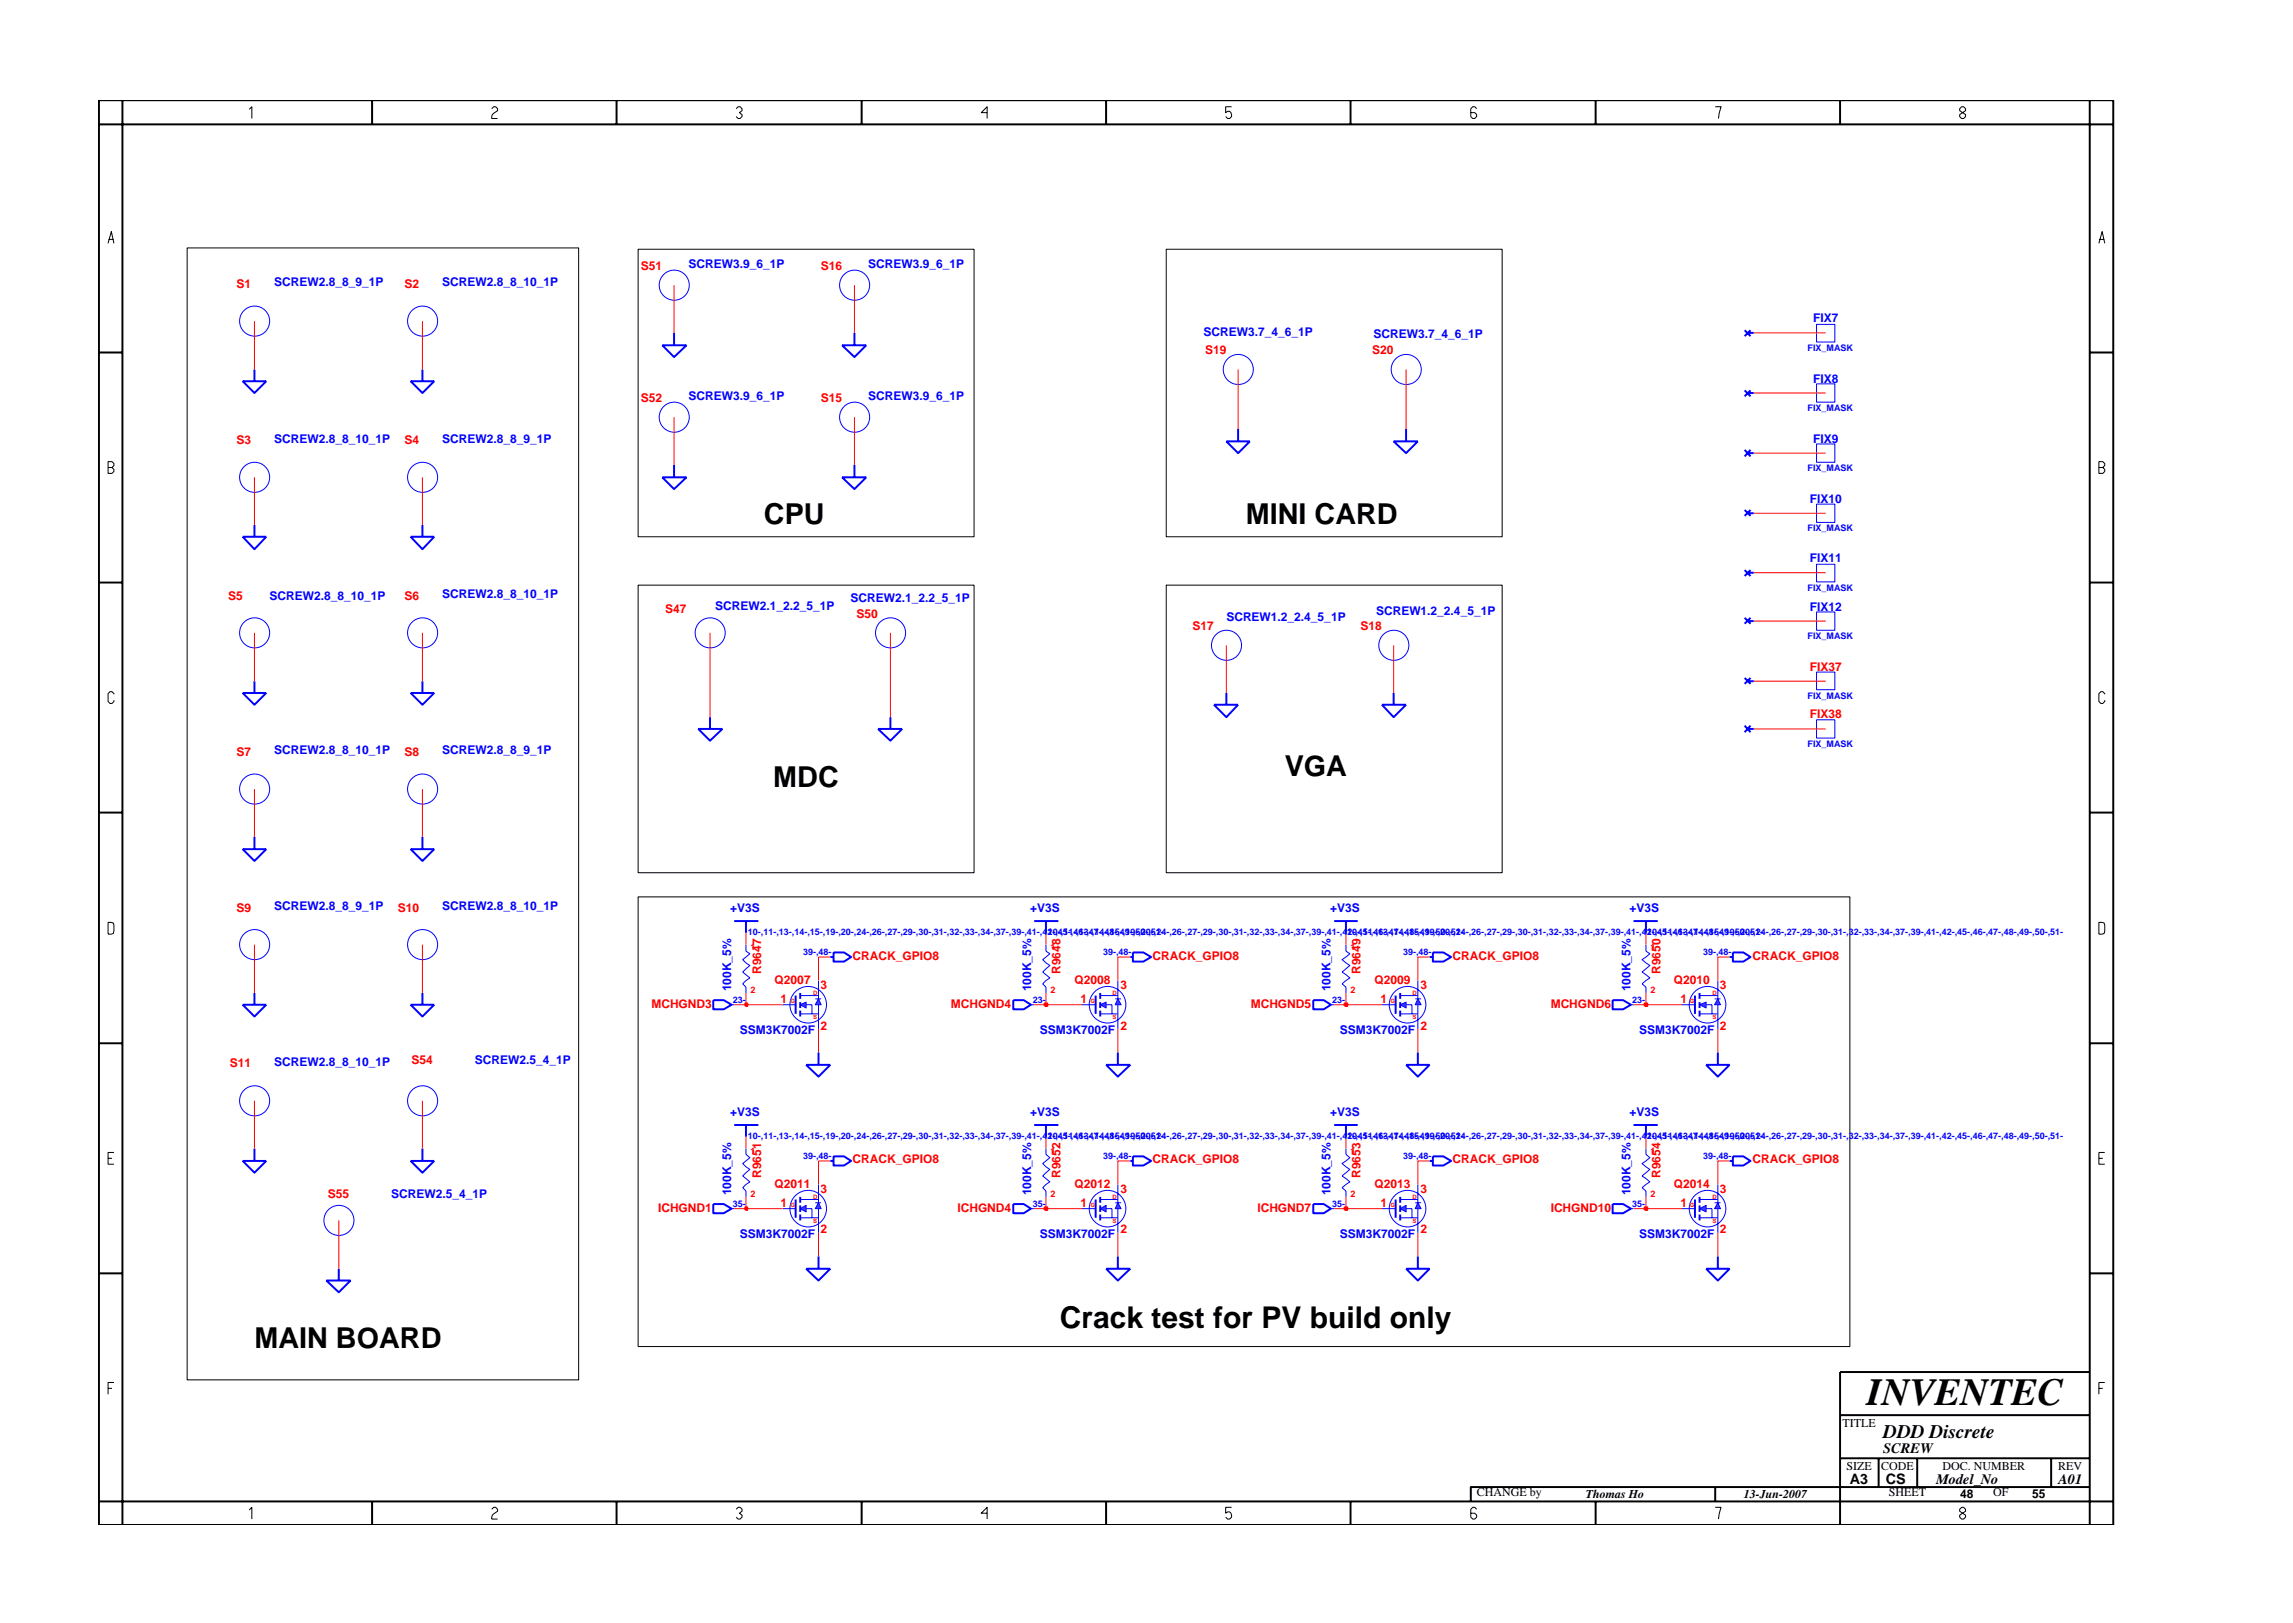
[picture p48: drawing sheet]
<svg xmlns="http://www.w3.org/2000/svg" width="297mm" height="210mm" viewBox="0 0 297 210" stroke-linecap="round" stroke-linejoin="round" font-family="sans-serif">
<defs><g id="words">
<text font-size="5" x="241.8" y="182">INVENTEC</text>
<text font-size="3.9" x="137.3" y="172">Crack test for PV build only</text>
<g font-size="3.7">
<text x="99" y="67.9">CPU</text>
<text x="161.4" y="67.9">MINI CARD</text>
<text x="100.2" y="102">MDC</text>
<text x="166.4" y="100.5">VGA</text>
<text x="33" y="174.6">MAIN BOARD</text>
</g>
<text font-size="2.5" x="244" y="186.3">DDD Discrete</text>
<g font-size="1.9">
<text x="244" y="188.2">SCREW</text>
<text x="239.6" y="192.2">A3</text>
<text x="244.3" y="192.3">CS</text>
<text x="250.8" y="192.2">Model_No</text>
<text x="266.6" y="192.2">A01</text>
</g>
<g font-size="1.6" fill="#f00">
<text x="83" y="35">S51</text>
<text x="106.3" y="35">S16</text>
<text x="30.6" y="37.4">S1</text>
<text x="52.4" y="37.4">S2</text>
<text x="156.1" y="45.9">S19</text>
<text x="177.8" y="45.9">S20</text>
<text x="83" y="52.1">S52</text>
<text x="106.3" y="52.1">S15</text>
<text x="30.6" y="57.5">S3</text>
<text x="52.4" y="57.5">S4</text>
<text x="29.5" y="77.8">S5</text>
<text x="52.4" y="77.8">S6</text>
<text x="86.2" y="79.4">S47</text>
<text x="111" y="80">S50</text>
<text x="154.5" y="81.6">S17</text>
<text x="176.2" y="81.6">S18</text>
<text x="234.4" y="86.9">FIX37</text>
<text x="234.4" y="93.1">FIX38</text>
<text x="30.6" y="97.9">S7</text>
<text x="52.4" y="97.9">S8</text>
<text x="30.6" y="118.1">S9</text>
<text x="51.5" y="118.1">S10</text>
<text x="110.4" y="124.3">CRACK_GPIO8</text>
<text x="149.3" y="124.3">CRACK_GPIO8</text>
<text x="188.2" y="124.3">CRACK_GPIO8</text>
<text x="227" y="124.3">CRACK_GPIO8</text>
<text x="84.4" y="130.6">MCHGND3</text>
<text x="98.6" y="126.2" transform="rotate(-90 98.6 126.2)">R9647</text>
<text x="100.4" y="127.5">Q2007</text>
<text x="101.1" y="130">1</text>
<text x="106.3" y="128.1">3</text>
<text x="123.2" y="130.6">MCHGND4</text>
<text x="137.4" y="126.2" transform="rotate(-90 137.4 126.2)">R9648</text>
<text x="139.2" y="127.5">Q2008</text>
<text x="140" y="130">1</text>
<text x="145.1" y="128.1">3</text>
<text x="162" y="130.6">MCHGND5</text>
<text x="176.3" y="126.2" transform="rotate(-90 176.3 126.2)">R9649</text>
<text x="178.1" y="127.5">Q2009</text>
<text x="178.8" y="130">1</text>
<text x="184" y="128.1">3</text>
<text x="200.9" y="130.6">MCHGND6</text>
<text x="215.1" y="126.2" transform="rotate(-90 215.1 126.2)">R9650</text>
<text x="216.9" y="127.5">Q2010</text>
<text x="217.7" y="130">1</text>
<text x="222.8" y="128.1">3</text>
<text x="53.3" y="137.9">S54</text>
<text x="106.3" y="133.4">2</text>
<text x="145.1" y="133.4">2</text>
<text x="184" y="133.4">2</text>
<text x="222.8" y="133.4">2</text>
<text x="29.8" y="138.3">S11</text>
<text x="42.5" y="155.2">S55</text>
<text x="98.6" y="152.6" transform="rotate(-90 98.6 152.6)">R9651</text>
<text x="100.4" y="153.9">Q2011</text>
<text x="106.3" y="154.5">3</text>
<text x="110.4" y="150.7">CRACK_GPIO8</text>
<text x="137.4" y="152.6" transform="rotate(-90 137.4 152.6)">R9652</text>
<text x="139.2" y="153.9">Q2012</text>
<text x="145.1" y="154.5">3</text>
<text x="149.3" y="150.7">CRACK_GPIO8</text>
<text x="176.3" y="152.6" transform="rotate(-90 176.3 152.6)">R9653</text>
<text x="178.1" y="153.9">Q2013</text>
<text x="184" y="154.5">3</text>
<text x="188.2" y="150.7">CRACK_GPIO8</text>
<text x="215.1" y="152.6" transform="rotate(-90 215.1 152.6)">R9654</text>
<text x="216.9" y="153.9">Q2014</text>
<text x="222.8" y="154.5">3</text>
<text x="227" y="150.7">CRACK_GPIO8</text>
<text x="85.2" y="157">ICHGND1</text>
<text x="101.1" y="156.4">1</text>
<text x="106.3" y="159.8">2</text>
<text x="124" y="157">ICHGND4</text>
<text x="140" y="156.4">1</text>
<text x="145.1" y="159.8">2</text>
<text x="162.9" y="157">ICHGND7</text>
<text x="178.8" y="156.4">1</text>
<text x="184" y="159.8">2</text>
<text x="200.9" y="157">ICHGND10</text>
<text x="217.7" y="156.4">1</text>
<text x="222.8" y="159.8">2</text>
</g>
<g font-size="1.6" fill="#00f">
<text x="89.2" y="34.7">SCREW3.9_6_1P</text>
<text x="112.5" y="34.7">SCREW3.9_6_1P</text>
<text x="35.5" y="37.1">SCREW2.8_8_9_1P</text>
<text x="57.3" y="37.1">SCREW2.8_8_10_1P</text>
<text x="234.9" y="41.8">FIX7</text>
<text x="155.9" y="43.5">SCREW3.7_4_6_1P</text>
<text x="177.9" y="43.8">SCREW3.7_4_6_1P</text>
<text x="89.2" y="51.8">SCREW3.9_6_1P</text>
<text x="112.5" y="51.8">SCREW3.9_6_1P</text>
<text x="234.9" y="49.6">FIX8</text>
<text x="35.5" y="57.3">SCREW2.8_8_10_1P</text>
<text x="57.3" y="57.3">SCREW2.8_8_9_1P</text>
<text x="234.9" y="57.3">FIX9</text>
<text x="234.4" y="65.1">FIX10</text>
<text x="34.9" y="77.8">SCREW2.8_8_10_1P</text>
<text x="57.3" y="77.5">SCREW2.8_8_10_1P</text>
<text x="234.4" y="72.8">FIX11</text>
<text x="92.7" y="79">SCREW2.1_2.2_5_1P</text>
<text x="110.2" y="78">SCREW2.1_2.2_5_1P</text>
<text x="158.9" y="80.5">SCREW1.2_2.4_5_1P</text>
<text x="178.3" y="79.7">SCREW1.2_2.4_5_1P</text>
<text x="234.4" y="79.1">FIX12</text>
<text x="35.5" y="97.7">SCREW2.8_8_10_1P</text>
<text x="57.3" y="97.7">SCREW2.8_8_9_1P</text>
<text x="35.5" y="117.9">SCREW2.8_8_9_1P</text>
<text x="57.3" y="117.9">SCREW2.8_8_10_1P</text>
<text x="94.6" y="118.1">+V3S</text>
<text x="133.4" y="118.1">+V3S</text>
<text x="172.3" y="118.1">+V3S</text>
<text x="211.1" y="118.1">+V3S</text>
<text x="94.7" y="128.4" transform="rotate(-90 94.7 128.4)">100K_5%</text>
<text x="133.6" y="128.4" transform="rotate(-90 133.6 128.4)">100K_5%</text>
<text x="172.4" y="128.4" transform="rotate(-90 172.4 128.4)">100K_5%</text>
<text x="211.2" y="128.4" transform="rotate(-90 211.2 128.4)">100K_5%</text>
<text x="61.5" y="137.9">SCREW2.5_4_1P</text>
<text x="95.9" y="134">SSM3K7002F</text>
<text x="134.7" y="134">SSM3K7002F</text>
<text x="173.6" y="134">SSM3K7002F</text>
<text x="212.4" y="134">SSM3K7002F</text>
<text x="35.5" y="138.1">SCREW2.8_8_10_1P</text>
<text x="94.6" y="144.5">+V3S</text>
<text x="133.4" y="144.5">+V3S</text>
<text x="172.3" y="144.5">+V3S</text>
<text x="211.1" y="144.5">+V3S</text>
<text x="50.7" y="155.2">SCREW2.5_4_1P</text>
<text x="94.7" y="154.8" transform="rotate(-90 94.7 154.8)">100K_5%</text>
<text x="133.6" y="154.8" transform="rotate(-90 133.6 154.8)">100K_5%</text>
<text x="172.4" y="154.8" transform="rotate(-90 172.4 154.8)">100K_5%</text>
<text x="211.2" y="154.8" transform="rotate(-90 211.2 154.8)">100K_5%</text>
<text x="95.9" y="160.4">SSM3K7002F</text>
<text x="134.7" y="160.4">SSM3K7002F</text>
<text x="173.6" y="160.4">SSM3K7002F</text>
<text x="212.4" y="160.4">SSM3K7002F</text>
</g>
<g font-size="1.6">
<text x="238.7" y="184.8">TITLE</text>
<text x="239.2" y="190.4">SIZE</text>
<text x="243.7" y="190.4">CODE</text>
<text x="251.6" y="190.4">DOC. NUMBER</text>
<text x="266.6" y="190.4">REV</text>
<text x="191.3" y="193.9">CHANGE by</text>
<text x="205.4" y="194.1">Thomas Ho</text>
<text x="225.9" y="194.1">13-Jun-2007</text>
<text x="244.7" y="193.9">SHEET</text>
<text x="253.9" y="194.1">48</text>
<text x="258.2" y="193.9">OF</text>
<text x="263.3" y="194.1">55</text>
</g>
<g font-size="1.2" fill="#00f">
<text x="234.1" y="45.5">FIX_MASK</text>
<text x="234.1" y="53.3">FIX_MASK</text>
<text x="234.1" y="61.1">FIX_MASK</text>
<text x="234.1" y="68.8">FIX_MASK</text>
<text x="234.1" y="76.6">FIX_MASK</text>
<text x="234.1" y="82.7">FIX_MASK</text>
<text x="234.1" y="90.5">FIX_MASK</text>
<text x="234.1" y="96.8">FIX_MASK</text>
<text x="96.9" y="121.1">10-,11-,13-,14-,15-,19-,20-,24-,26-,27-,29-,30-,31-,32-,33-,34-,37-,39-,41-,42-,45-,46-,47-,48-,49-,50-,51-</text>
<text x="104" y="123.7">39-,48-</text>
<text x="135.7" y="121.1">10-,11-,13-,14-,15-,19-,20-,24-,26-,27-,29-,30-,31-,32-,33-,34-,37-,39-,41-,42-,45-,46-,47-,48-,49-,50-,51-</text>
<text x="142.9" y="123.7">39-,48-</text>
<text x="174.5" y="121.1">10-,11-,13-,14-,15-,19-,20-,24-,26-,27-,29-,30-,31-,32-,33-,34-,37-,39-,41-,42-,45-,46-,47-,48-,49-,50-,51-</text>
<text x="181.8" y="123.7">39-,48-</text>
<text x="213.4" y="121.1">10-,11-,13-,14-,15-,19-,20-,24-,26-,27-,29-,30-,31-,32-,33-,34-,37-,39-,41-,42-,45-,46-,47-,48-,49-,50-,51-</text>
<text x="220.6" y="123.7">39-,48-</text>
<text x="94.9" y="130">23-</text>
<text x="133.8" y="130">23-</text>
<text x="172.6" y="130">23-</text>
<text x="211.4" y="130">23-</text>
<text x="96.9" y="147.5">10-,11-,13-,14-,15-,19-,20-,24-,26-,27-,29-,30-,31-,32-,33-,34-,37-,39-,41-,42-,45-,46-,47-,48-,49-,50-,51-</text>
<text x="135.7" y="147.5">10-,11-,13-,14-,15-,19-,20-,24-,26-,27-,29-,30-,31-,32-,33-,34-,37-,39-,41-,42-,45-,46-,47-,48-,49-,50-,51-</text>
<text x="174.5" y="147.5">10-,11-,13-,14-,15-,19-,20-,24-,26-,27-,29-,30-,31-,32-,33-,34-,37-,39-,41-,42-,45-,46-,47-,48-,49-,50-,51-</text>
<text x="213.4" y="147.5">10-,11-,13-,14-,15-,19-,20-,24-,26-,27-,29-,30-,31-,32-,33-,34-,37-,39-,41-,42-,45-,46-,47-,48-,49-,50-,51-</text>
<text x="104" y="150.1">39-,48-</text>
<text x="142.9" y="150.1">39-,48-</text>
<text x="181.8" y="150.1">39-,48-</text>
<text x="220.6" y="150.1">39-,48-</text>
<text x="94.9" y="156.4">35-</text>
<text x="133.8" y="156.4">35-</text>
<text x="172.6" y="156.4">35-</text>
<text x="211.4" y="156.4">35-</text>
</g>
<g font-size="1.2" fill="#f00">
<text x="97.2" y="123.1">1</text>
<text x="136.1" y="123.1">1</text>
<text x="174.9" y="123.1">1</text>
<text x="213.8" y="123.1">1</text>
<text x="97.2" y="128.6">2</text>
<text x="136.1" y="128.6">2</text>
<text x="174.9" y="128.6">2</text>
<text x="213.8" y="128.6">2</text>
<text x="97.2" y="149.5">1</text>
<text x="136.1" y="149.5">1</text>
<text x="174.9" y="149.5">1</text>
<text x="213.8" y="149.5">1</text>
<text x="97.2" y="155.1">2</text>
<text x="136.1" y="155.1">2</text>
<text x="174.9" y="155.1">2</text>
<text x="213.8" y="155.1">2</text>
</g>
<g font-size=".8" fill="#f00">
<text x="102.4" y="129.9">G</text>
<text x="105.4" y="128.8">D</text>
<text x="105.4" y="132">S</text>
<text x="141.3" y="129.9">G</text>
<text x="144.1" y="128.8">D</text>
<text x="144.1" y="132">S</text>
<text x="180.1" y="129.9">G</text>
<text x="183" y="132">S</text>
<text x="183" y="128.8">D</text>
<text x="218.9" y="129.9">G</text>
<text x="221.9" y="128.8">D</text>
<text x="221.9" y="132">S</text>
<text x="105.4" y="155.3">D</text>
<text x="144.1" y="155.3">D</text>
<text x="183" y="155.3">D</text>
<text x="221.9" y="155.3">D</text>
<text x="102.4" y="156.4">G</text>
<text x="105.4" y="158.4">S</text>
<text x="141.3" y="156.4">G</text>
<text x="144.1" y="158.4">S</text>
<text x="180.1" y="156.4">G</text>
<text x="183" y="158.4">S</text>
<text x="218.9" y="156.4">G</text>
<text x="221.9" y="158.4">S</text>
</g>
</g></defs>
<g fill="none" stroke="#00f" stroke-width=".13">
<path d="M211.3 130.2h.3M101.4 156.6h1.7M172.4 156.6h.4"/>
<circle cx="110.7" cy="36.9" r="1.95"/>
<circle cx="87.3" cy="54" r="1.95"/>
</g>
<g fill="none" stroke="#00f" stroke-width=".25">
<path d="M53.2 49.4h3l-1.5 1.5zM54.7 47.9v1.5M211.6 119.3h3.1M213.2 119.3v1.5M208.9 129.6h1.4l1 .6-1 .6h-1.4zM221 138h3.1l-1.6 1.5zM222.5 136.3v1.7M224.1 124h.4M224.5 123.4h1.3l1 .6-1 .6h-1.3zM103.1 155.4v2.4M170.1 156h1.4l.9 .6-.9 .6h-1.4zM185.2 150.4h.4"/>
<path d="M185.6 149.8h1.4l1 .6-1 .6h-1.4zM224.1 150.4h.4M224.5 149.8h1.3l1 .6-1 .6h-1.3z"/>
</g>
<path d="M106 155.8l.4 .8h-.8z" fill="#3c3cc8"/>
<path d="M105.6 155.8h.8M106 155.8l.4 .8h-.8z" fill="none" stroke="#00f" stroke-width=".13"/>
<path d="M103.7 156.6l.7-.4v.8z" fill="#3c3cc8"/>
<g fill="none" stroke="#00f" stroke-width=".13">
<path d="M94.8 156.6h.3M96.6 148.8v.7l.5 .5-.9 .7 .9 .8-.9 .8 .9 .8-.9 .8 .4 .4v.8M103.7 156.6l.7-.4v.8zM103.7 157.8h2.3M103.7 155.4h2.3M104.4 156.6h.8v1.2M106 153.4v2.4M106 156.6v3.1M133.5 156.6h.5M179 156.6h1.8"/>
<circle cx="54.7" cy="82" r="1.95"/>
<circle cx="33" cy="102.2" r="1.95"/>
<circle cx="104.7" cy="156.6" r="2.37"/>
</g>
<g fill="none" stroke="#00f" stroke-width=".25">
<path d="M31.4 69.5h3.1l-1.5 1.6zM33 68v1.5M226 66.1l.8 .7M226.4 66.5h.8M226.8 66.1l-.8 .7M92.4 156h1.4l1 .6-1 .6h-1.4zM95.1 145.7h3.1M96.6 145.7v1.6M103.7 155.1v.7M103.7 156.2v.8M103.7 157.3v.8M107.6 150.4h.4"/>
<path d="M108 149.8h1.3l1 .6-1 .6h-1.3zM131.3 156h1.3l.9 .6-.9 .6h-1.3zM134 145.7h3.1M135.5 145.7v1.6M146.4 150.4h.4M146.8 149.8h1.3l1 .6-1 .6h-1.3zM180.8 155.4v2.4M104.4 164.4h3.2l-1.6 1.5zM106 162.8v1.6M143.3 164.4h3.1l-1.6 1.5zM144.8 162.8v1.6"/>
</g>
<path d="M183.7 155.8l.4 .8h-.8z" fill="#3c3cc8"/>
<path d="M183.3 155.8h.8M183.7 155.8l.4 .8h-.8z" fill="none" stroke="#00f" stroke-width=".13"/>
<path d="M181.4 156.6l.7-.4v.8z" fill="#3c3cc8"/>
<g fill="none" stroke="#00f" stroke-width=".13">
<path d="M235.3 42h2.4v2.3h-2.4zM174.4 148.8v.7l.5 .5-1.1 .7 1.1 .8-1.1 .8 1.1 .8-1.1 .8 .6 .4v.8M181.4 156.6l.7-.4v.8zM181.4 157.8h2.3M181.4 155.4h2.3M182.1 156.6h.8v1.2M183.7 153.4v2.4M183.7 156.6v3.1M217.9 156.6h1.7"/>
<circle cx="33" cy="82" r="1.95"/>
<circle cx="182.3" cy="156.6" r="2.37"/>
</g>
<path d="M181.4 155.1v.7M181.4 156.2v.8M181.4 157.3v.8M219.6 155.4v2.4" fill="none" stroke="#00f" stroke-width=".25"/>
<path d="M222.5 155.8l.4 .8h-.8z" fill="#3c3cc8"/>
<path d="M222.1 155.8h.8M222.5 155.8l.4 .8h-.8z" fill="none" stroke="#00f" stroke-width=".13"/>
<path d="M220.2 156.6l.8-.4v.8z" fill="#3c3cc8"/>
<g fill="none" stroke="#00f" stroke-width=".13">
<path d="M179 130.2h1.8M211.3 156.6h.3M213.2 148.8v.7l.5 .5-1 .7 1 .8-1 .8 1 .8-1 .8 .5 .4v.8M220.2 156.6l.8-.4v.8zM220.2 157.8h2.3M220.2 155.4h2.3M221 156.6h.8v1.2M222.5 153.4v2.4M222.5 156.6v3.1"/>
<circle cx="180.6" cy="83.6" r="1.95"/>
<circle cx="221.2" cy="156.6" r="2.37"/>
</g>
<path d="M180.8 129v2.3M208.9 156h1.4l1 .6-1 .6h-1.4zM220.2 155.1v.7M220.2 156.2v.8M220.2 157.3v.8" fill="none" stroke="#00f" stroke-width=".25"/>
<path d="M183.7 129.4l.4 .8h-.8z" fill="#3c3cc8"/>
<path d="M183.3 129.4h.8M183.7 129.4l.4 .8h-.8z" fill="none" stroke="#00f" stroke-width=".13"/>
<path d="M181.4 130.2l.7-.4v.8z" fill="#3c3cc8"/>
<g fill="none" stroke="#00f" stroke-width=".13">
<path d="M235.3 93.2h2.4v2.4h-2.4zM133.5 130.2h.5M172.4 130.2h.4M174.4 122.4v.8l.5 .4-1.1 .7 1.1 .8-1.1 .8 1.1 .8-1.1 .8 .6 .4v.7M181.4 130.2l.7-.4v.8zM181.4 131.3h2.3M181.4 129h2.3M182.1 130.2h.8v1.1M183.7 127v2.4M183.7 130.2v3.1M217.9 130.2h1.7"/>
<circle cx="33" cy="41.6" r="1.95"/>
<circle cx="54.7" cy="41.6" r="1.95"/>
<circle cx="110.7" cy="54" r="1.95"/>
<circle cx="160.4" cy="47.9" r="1.95"/>
<circle cx="182.2" cy="47.9" r="1.95"/>
<circle cx="33" cy="61.8" r="1.95"/>
<circle cx="54.7" cy="61.8" r="1.95"/>
<circle cx="92" cy="82" r="1.95"/>
<circle cx="115.4" cy="82" r="1.95"/>
<circle cx="54.7" cy="102.2" r="1.95"/>
<circle cx="33" cy="122.4" r="1.95"/>
<circle cx="182.3" cy="130.2" r="2.37"/>
</g>
<g fill="none" stroke="#00f" stroke-width=".25">
<path d="M109.1 44.7h3.1l-1.5 1.6zM110.7 43.1v1.6M85.8 61.8h3.1l-1.6 1.6zM87.3 60.2v1.6M109.1 61.8h3.1l-1.5 1.6zM110.7 60.2v1.6M53.2 89.8h3l-1.5 1.5zM54.7 88.3v1.5M172.8 119.3h3.1M174.4 119.3v1.5M31.4 130.2h3.1l-1.5 1.5zM33 128.6v1.6"/>
<path d="M131.3 129.6h1.3l.9 .6-.9 .6h-1.3zM146.4 124h.4M146.8 123.4h1.3l1 .6-1 .6h-1.3zM170.1 129.6h1.4l.9 .6-.9 .6h-1.4zM181.4 128.6v.8M181.4 129.8v.8M181.4 130.9v.8M182.1 138h3.1l-1.5 1.5zM183.7 136.3v1.7M185.2 124h.4M185.6 123.4h1.4l1 .6-1 .6h-1.4zM219.6 129v2.3"/>
<path d="M31.4 150.4h3.1l-1.5 1.5zM33 148.8v1.6M172.8 145.7h3.1M174.4 145.7v1.6M182.1 164.4h3.1l-1.5 1.5zM183.7 162.8v1.6"/>
</g>
<path d="M222.5 129.4l.4 .8h-.8z" fill="#3c3cc8"/>
<path d="M222.1 129.4h.8M222.5 129.4l.4 .8h-.8z" fill="none" stroke="#00f" stroke-width=".13"/>
<path d="M220.2 130.2l.8-.4v.8z" fill="#3c3cc8"/>
<g fill="none" stroke="#00f" stroke-width=".13">
<path d="M235.3 49.7h2.4v2.4h-2.4zM101.4 130.2h1.7M213.2 122.4v.8l.5 .4-1 .7 1 .8-1 .8 1 .8-1 .8 .5 .4v.7M220.2 130.2l.8-.4v.8zM220.2 131.3h2.3M220.2 129h2.3M221 130.2h.8v1.1M222.5 127v2.4M222.5 130.2v3.1"/>
<circle cx="158.9" cy="83.6" r="1.95"/>
<circle cx="221.2" cy="130.2" r="2.37"/>
</g>
<path d="M90.5 94.4h3.1l-1.6 1.6zM92 92.9v1.5M226 94l.8 .9M226.4 94.4h.8M226.8 94l-.8 .9M103.1 129v2.3M220.2 128.6v.8M220.2 129.8v.8M220.2 130.9v.8" fill="none" stroke="#00f" stroke-width=".25"/>
<path d="M106 129.4l.4 .8h-.8z" fill="#3c3cc8"/>
<path d="M105.6 129.4h.8M106 129.4l.4 .8h-.8z" fill="none" stroke="#00f" stroke-width=".13"/>
<path d="M103.7 130.2l.7-.4v.8z" fill="#3c3cc8"/>
<g fill="none" stroke="#00f" stroke-width=".13">
<path d="M235.3 57.5h2.4v2.4h-2.4zM94.8 130.2h.3M96.6 122.4v.8l.5 .4-.9 .7 .9 .8-.9 .8 .9 .8-.9 .8 .4 .4v.7M103.7 130.2l.7-.4v.8zM103.7 131.3h2.3M103.7 129h2.3M104.4 130.2h.8v1.1M106 127v2.4M106 130.2v3.1M140.2 130.2h1.7"/>
<circle cx="87.3" cy="36.9" r="1.95"/>
<circle cx="54.7" cy="122.4" r="1.95"/>
<circle cx="104.7" cy="130.2" r="2.37"/>
<circle cx="33" cy="142.6" r="1.95"/>
</g>
<g fill="none" stroke="#00f" stroke-width=".25">
<path d="M31.4 49.4h3.1l-1.5 1.5zM33 47.9v1.5M158.9 57.2h3l-1.5 1.5zM160.4 55.6v1.6M180.5 57.2h3.2l-1.6 1.5zM182.1 55.6v1.6M226 58.3l.8 .8M226 42.8l.8 .7M226 50.6l.8 .7M226.4 58.7h.8M226.4 43.1h.8M226.4 50.9h.8"/>
<path d="M226.8 58.3l-.8 .8M226.8 42.8l-.8 .7M226.8 50.6l-.8 .7M53.2 69.5h3l-1.5 1.6zM54.7 68v1.5M226 73.9l.8 .7M226.4 74.2h.8M226.8 73.9l-.8 .7M113.7 94.4h3.2l-1.6 1.6zM115.3 92.9v1.5M157.3 91.3h3.1l-1.5 1.6zM158.9 89.8v1.5"/>
<path d="M179 91.3h3.1l-1.6 1.6zM180.5 89.8v1.5M226 80l.8 .8M226.4 80.5h.8M226.8 80l-.8 .8M53.2 110h3l-1.5 1.5zM54.7 108.4v1.6M95.1 119.3h3.1M96.6 119.3v1.5M134 119.3h3.1M135.5 119.3v1.5M53.2 130.2h3l-1.5 1.5z"/>
<path d="M54.7 128.6v1.6M92.4 129.6h1.4l1 .6-1 .6h-1.4zM103.7 128.6v.8M103.7 129.8v.8M103.7 130.9v.8M104.4 138h3.2l-1.6 1.5zM106 136.3v1.7M107.6 124h.4M108 123.4h1.3l1 .6-1 .6h-1.3zM141.9 129v2.3M143.3 138h3.1l-1.6 1.5zM144.8 136.3v1.7"/>
<path d="M211.6 145.7h3.1M213.2 145.7v1.6M221 164.4h3.1l-1.6 1.5zM222.5 162.8v1.6"/>
</g>
<path d="M144.8 129.4l.4 .8h-.7z" fill="#3c3cc8"/>
<path d="M144.5 129.4h.7M144.8 129.4l.4 .8h-.7z" fill="none" stroke="#00f" stroke-width=".13"/>
<path d="M142.5 130.2l.8-.4v.8z" fill="#3c3cc8"/>
<g fill="none" stroke="#00f" stroke-width=".13">
<path d="M135.5 122.4v.8l.5 .4-.9 .7 .9 .8-.9 .8 .9 .8-.9 .8 .4 .4v.7M142.5 130.2l.8-.4v.8zM142.5 131.3h2.3M142.5 129h2.3M143.3 130.2h.7v1.1M144.8 127v2.4M144.8 130.2v3.1M140.2 156.6h1.7"/>
<circle cx="143.5" cy="130.2" r="2.37"/>
</g>
<path d="M142.5 128.6v.8M142.5 129.8v.8M142.5 130.9v.8M141.9 155.4v2.4" fill="none" stroke="#00f" stroke-width=".25"/>
<path d="M144.8 155.8l.4 .8h-.7z" fill="#3c3cc8"/>
<path d="M144.5 155.8h.7M144.8 155.8l.4 .8h-.7z" fill="none" stroke="#00f" stroke-width=".13"/>
<path d="M142.5 156.6l.8-.4v.8z" fill="#3c3cc8"/>
<g fill="none" stroke="#00f" stroke-width=".13">
<path d="M235.3 65.3h2.4v2.4h-2.4zM235.3 79.3h2.4v2.3h-2.4zM235.3 73.1h2.4v2.3h-2.4zM235.3 87.1h2.4v2.3h-2.4zM135.5 148.8v.7l.5 .5-.9 .7 .9 .8-.9 .8 .9 .8-.9 .8 .4 .4v.8M142.5 156.6l.8-.4v.8zM142.5 157.8h2.3M142.5 155.4h2.3M143.3 156.6h.7v1.2M144.8 153.4v2.4M144.8 156.6v3.1"/>
<circle cx="43.9" cy="158.1" r="1.95"/>
<circle cx="54.7" cy="142.6" r="1.95"/>
<circle cx="143.5" cy="156.6" r="2.37"/>
</g>
<g fill="none" stroke="#00f" stroke-width=".25">
<path d="M85.8 44.7h3.1l-1.6 1.6zM87.3 43.1v1.6M31.4 89.8h3.1l-1.5 1.5zM33 88.3v1.5M226 87.8l.8 .8M226.4 88.3h.8M226.8 87.8l-.8 .8M31.4 110h3.1l-1.5 1.5zM33 108.4v1.6M53.2 150.4h3l-1.5 1.5zM54.7 148.8v1.6M142.5 155.1v.7"/>
<path d="M142.5 156.2v.8M142.5 157.3v.8M42.3 165.9h3.1l-1.5 1.5zM43.9 164.4v1.5"/>
</g>
<path d="M43.9 158.1v6.3M95.1 156.6h1.5M106 159.7v3.1M144.8 159.7v3.1M183.7 159.7v3.1M222.5 159.7v3.1" fill="none" stroke="#f00" stroke-width=".13"/>
<path d="M96.5 156.4h.3v.3h-.3z" fill="#8e2323"/>
<path d="M96.5 156.4h.3v.3h-.3z" fill="none" stroke="#f00" stroke-width=".25"/>
<path d="M96.6 155.1v1.5h4.8M134 156.6h1.5" fill="none" stroke="#f00" stroke-width=".13"/>
<path d="M135.3 156.4h.4v.3h-.4z" fill="#8e2323"/>
<path d="M135.3 156.4h.4v.3h-.4z" fill="none" stroke="#f00" stroke-width=".25"/>
<path d="M135.5 155.1v1.5h4.7M172.8 156.6h1.6" fill="none" stroke="#f00" stroke-width=".13"/>
<path d="M174.2 156.4h.3v.3h-.3z" fill="#8e2323"/>
<path d="M174.2 156.4h.3v.3h-.3z" fill="none" stroke="#f00" stroke-width=".25"/>
<path d="M174.4 155.1v1.5h4.6M211.6 156.6h1.6" fill="none" stroke="#f00" stroke-width=".13"/>
<path d="M213 156.4h.4v.3h-.4z" fill="#8e2323"/>
<path d="M213 156.4h.4v.3h-.4z" fill="none" stroke="#f00" stroke-width=".25"/>
<g fill="none" stroke="#f00" stroke-width=".13">
<path d="M95.1 130.2h1.5M106 133.3v3M144.8 133.3v3M183.7 133.3v3M222.5 133.3v3M33 142.6v6.2M54.7 142.6v6.2M96.6 147.3v1.5M107.6 150.4h-1.6v3M135.5 147.3v1.5M146.4 150.4h-1.6v3M174.4 147.3v1.5"/>
<path d="M185.2 150.4h-1.5v3M213.2 155.1v1.5h4.7M213.2 147.3v1.5M224.1 150.4h-1.6v3"/>
</g>
<path d="M96.5 130h.3v.3h-.3z" fill="#8e2323"/>
<path d="M96.5 130h.3v.3h-.3z" fill="none" stroke="#f00" stroke-width=".25"/>
<path d="M96.6 128.6v1.6h4.8M134 130.2h1.5" fill="none" stroke="#f00" stroke-width=".13"/>
<path d="M135.3 130h.4v.3h-.4z" fill="#8e2323"/>
<path d="M135.3 130h.4v.3h-.4z" fill="none" stroke="#f00" stroke-width=".25"/>
<path d="M135.5 128.6v1.6h4.7M172.8 130.2h1.6" fill="none" stroke="#f00" stroke-width=".13"/>
<path d="M174.2 130h.3v.3h-.3z" fill="#8e2323"/>
<path d="M174.2 130h.3v.3h-.3z" fill="none" stroke="#f00" stroke-width=".25"/>
<path d="M174.4 128.6v1.6h4.6M211.6 130.2h1.6" fill="none" stroke="#f00" stroke-width=".13"/>
<path d="M213 130h.4v.3h-.4z" fill="#8e2323"/>
<path d="M213 130h.4v.3h-.4z" fill="none" stroke="#f00" stroke-width=".25"/>
<g fill="none" stroke="#f00" stroke-width=".13">
<path d="M87.3 36.9v6.2M110.7 36.9v6.2M33 41.6v6.3M54.7 41.6v6.3M87.3 54v6.2M110.7 54v6.2M160.4 47.9v7.7M182.1 47.9v7.7M227.2 58.7h9.3M227.2 50.9h9.3M227.2 43.1h9.3M33 61.8v6.2"/>
<path d="M54.7 61.8v6.2M227.2 74.2h9.3M227.2 66.5h9.3M33 82v6.3M54.7 82v6.3M92 82v10.9M115.3 82v10.9M158.9 83.6v6.2M180.5 83.6v6.2M227.2 94.4h9.3M227.2 88.3h9.3M227.2 80.5h9.3"/>
<path d="M33 102.2v6.2M54.7 102.2v6.2M33 122.4v6.2M54.7 122.4v6.2M96.6 120.8v1.6M107.6 124h-1.6v3M135.5 120.8v1.6M146.4 124h-1.6v3M174.4 120.8v1.6M185.2 124h-1.5v3M213.2 128.6v1.6h4.7M213.2 120.8v1.6"/>
<path d="M224.1 124h-1.6v3"/>
</g>
<g fill="none" stroke="#000" stroke-width=".25">
<path d="M12.8 13h261v184.6h-261zM12.8 16.1h261M15.9 13v184.6M48.2 13v3.1M79.9 13v3.1M111.6 13v3.1M143.3 13v3.1M174.9 13v3.1M206.7 13v3.1M238.4 13v3.1M270.7 13v184.6M12.8 45.7h3.1"/>
<path d="M270.7 45.7h3.1M12.8 75.5h3.1M270.7 75.5h3.1M12.8 105.3h3.1M270.7 105.3h3.1M12.8 135.2h3.1M270.7 135.2h3.1M12.8 165h3.1M270.7 165h3.1M270.7 177.7h-32.3v19.9M12.8 194.5h261M48.2 194.5v3.1"/>
<path d="M79.9 194.5v3.1M111.6 194.5v3.1M143.3 194.5v3.1M174.9 194.5v3.1M206.7 194.5v3.1M222.2 192.6v1.9M238.4 183.3h32.3M238.4 188.9h32.3M243.4 188.9v3.7M248.4 188.9v3.7M265.7 188.9v3.7M270.7 192.6h-80.2v1.9"/>
</g>
<g fill="none" stroke="#000" stroke-width=".13">
<path d="M32.3 14.2l.3-.4v1.6M63.7 14.1l.3-.3h.2l.3 .3v.2l-.5 .4-.3 .4v.3h.8M95.4 14.1l.2-.3h.3l.2 .3v.2l-.3 .3 .3 .2v.3l-.2 .3h-.3l-.2-.3M127.9 14.6h-.8l.8-.8v1.6M159.5 13.8h-.7v.8l.2-.2a.5 .5 0 0 1 .5 .7l-.2 .3h-.3l-.2-.3M191.3 14.1l-.3-.3h-.2l-.3 .3v1l.3 .3h.2l.3-.3v-.3l-.3-.2h-.5M222.2 13.8h.8l-.4 1.6M253.9 14.1l.2-.3h.3l.2 .3v.2l-.7 .5v.3l.2 .3h.3l.2-.3v-.3l-.7-.5zM14 31.5l.4-1.5 .4 1.5M14.1 31h.6M24.2 32.1h50.8v146.7h-50.8zM82.7 32.3h43.5v37.2h-43.5z"/>
<path d="M151.1 32.3h43.5v37.2h-43.5zM271.9 31.5l.4-1.5 .4 1.5M272 31h.6M14 59.8h.5l.3 .3v.2l-.3 .3 .3 .2v.3l-.3 .2h-.5zM14 60.6h.5M82.7 75.8h43.5v37.3h-43.5zM151.1 75.8h43.5v37.3h-43.5zM271.9 60.6h.5l.3-.3v-.2l-.3-.3h-.5v1.5h.5l.3-.2v-.3l-.3-.2M14.8 89.9l-.3-.3h-.2l-.3 .3v1l.3 .2h.2l.3-.2v-.2M272.7 89.9l-.3-.3h-.3l-.2 .3v1l.2 .2h.3l.3-.2v-.2M14 119.5l.7 .1 .1 .2-.1 1.1-.7 .1zM82.7 116.2h156.9v58.2h-156.9z"/>
<path d="M271.9 119.5l.7 .1 .1 .2-.1 1.1-.7 .1zM14 150.1h.5M14.8 149.3h-.8v1.5h.8M271.9 150.1h.5M272.7 149.3h-.8v1.5h.8M14 179.9h.5M14.8 179.1h-.8v1.5M271.9 179.9h.5M272.7 179.1h-.8v1.5M32.3 195.6l.3-.3v1.5M63.7 195.5l.3-.2h.2l.3 .2v.3l-.7 .5-.1 .2v.3h.8M95.4 195.5l.2-.2h.3l.2 .2v.3l-.3 .2 .3 .3v.2l-.2 .3h-.3l-.2-.3"/>
<path d="M127.9 196h-.8l.8-.7v1.5M159.5 195.3h-.7v.7l.2-.1a.5 .5 0 0 1 .5 .6l-.2 .3h-.3l-.2-.3M191.3 195.5l-.3-.2h-.2l-.3 .2v1l.3 .3h.2l.3-.3v-.2l-.3-.3h-.5M222.2 195.3h.8l-.4 1.5M254.1 195.3l-.2 .2v.3l.7 .5v.2l-.2 .3h-.3l-.2-.3v-.2l.7-.5v-.3l-.2-.2z"/>
</g>
<use href="#words"/>
</svg>
